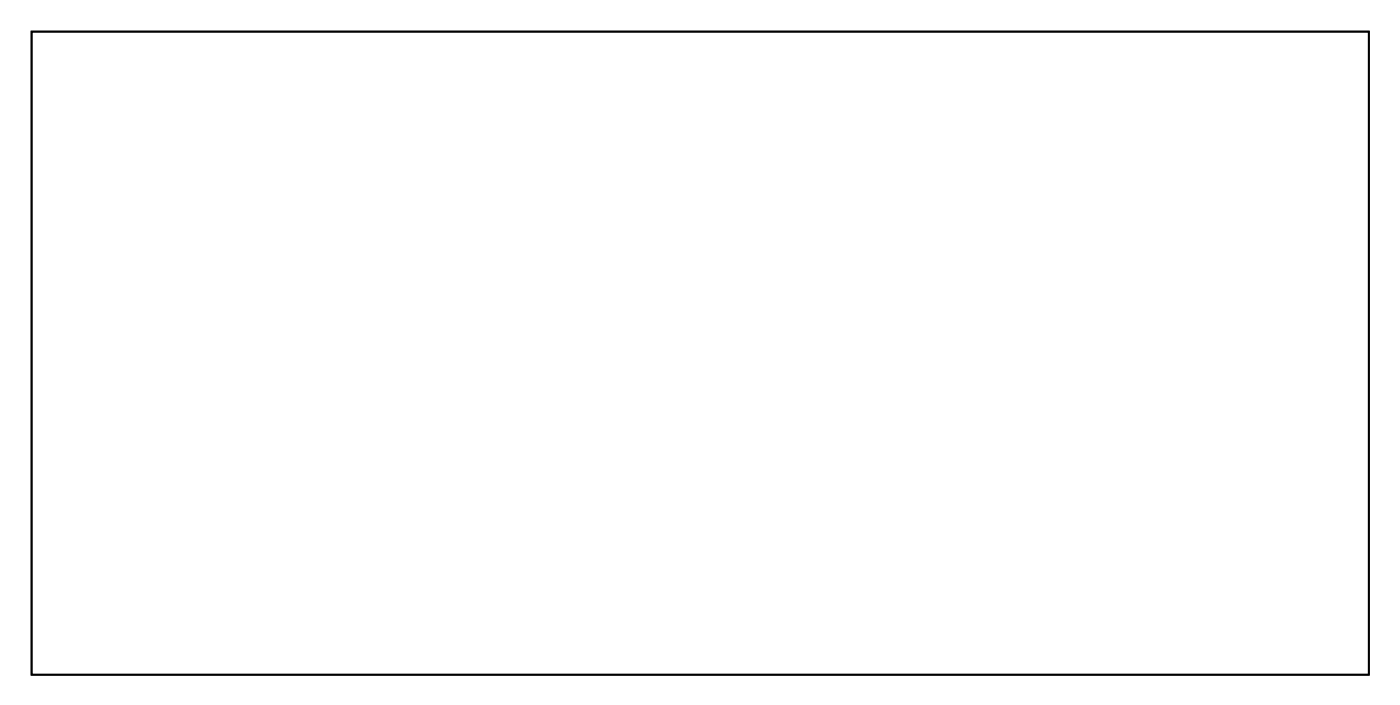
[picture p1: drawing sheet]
<svg xmlns="http://www.w3.org/2000/svg" width="161mm" height="81mm" viewBox="0 0 161 81" stroke-linecap="round" stroke-linejoin="round" font-family="sans-serif">
<path d="M3.6 3.6h154v74.1h-154z" fill="none" stroke="#000" stroke-width=".2"/>
<path d="M3.6 3.6h154v74.1h-154z" fill="none" stroke="#000" stroke-width=".12"/>
<circle cx="32.1" cy="17.5" r=".69" fill="#fff"/>
<circle cx="32.1" cy="17.5" r=".69" fill="none" stroke="#fff" stroke-width=".64" stroke-linecap="butt"/>
<circle cx="32.1" cy="20.1" r=".69" fill="#fff"/>
<circle cx="32.1" cy="20.1" r=".69" fill="none" stroke="#fff" stroke-width=".64" stroke-linecap="butt"/>
<circle cx="32.1" cy="22.6" r=".69" fill="#fff"/>
<circle cx="32.1" cy="22.6" r=".69" fill="none" stroke="#fff" stroke-width=".64" stroke-linecap="butt"/>
<circle cx="32.1" cy="25.2" r=".69" fill="#fff"/>
<circle cx="32.1" cy="25.2" r=".69" fill="none" stroke="#fff" stroke-width=".64" stroke-linecap="butt"/>
<circle cx="16.9" cy="17.5" r=".69" fill="#fff"/>
<circle cx="16.9" cy="17.5" r=".69" fill="none" stroke="#fff" stroke-width=".64" stroke-linecap="butt"/>
<circle cx="16.9" cy="20.1" r=".69" fill="#fff"/>
<circle cx="16.9" cy="20.1" r=".69" fill="none" stroke="#fff" stroke-width=".64" stroke-linecap="butt"/>
<circle cx="16.9" cy="22.6" r=".69" fill="#fff"/>
<circle cx="16.9" cy="22.6" r=".69" fill="none" stroke="#fff" stroke-width=".64" stroke-linecap="butt"/>
<circle cx="16.9" cy="25.2" r=".69" fill="#fff"/>
<circle cx="16.9" cy="25.2" r=".69" fill="none" stroke="#fff" stroke-width=".64" stroke-linecap="butt"/>
<circle cx="32.8" cy="13.1" r=".69" fill="#fff"/>
<circle cx="32.8" cy="13.1" r=".69" fill="none" stroke="#fff" stroke-width=".64" stroke-linecap="butt"/>
<circle cx="30.2" cy="13.1" r=".69" fill="#fff"/>
<circle cx="30.2" cy="13.1" r=".69" fill="none" stroke="#fff" stroke-width=".64" stroke-linecap="butt"/>
<circle cx="28" cy="13.1" r=".69" fill="#fff"/>
<circle cx="28" cy="13.1" r=".69" fill="none" stroke="#fff" stroke-width=".64" stroke-linecap="butt"/>
<circle cx="25.5" cy="13.1" r=".69" fill="#fff"/>
<circle cx="25.5" cy="13.1" r=".69" fill="none" stroke="#fff" stroke-width=".64" stroke-linecap="butt"/>
<circle cx="28" cy="29.6" r=".69" fill="#fff"/>
<circle cx="28" cy="29.6" r=".69" fill="none" stroke="#fff" stroke-width=".64" stroke-linecap="butt"/>
<circle cx="25.5" cy="29.6" r=".69" fill="#fff"/>
<circle cx="25.5" cy="29.6" r=".69" fill="none" stroke="#fff" stroke-width=".64" stroke-linecap="butt"/>
<circle cx="23.2" cy="29.6" r=".69" fill="#fff"/>
<circle cx="23.2" cy="29.6" r=".69" fill="none" stroke="#fff" stroke-width=".64" stroke-linecap="butt"/>
<circle cx="20.7" cy="29.6" r=".69" fill="#fff"/>
<circle cx="20.7" cy="29.6" r=".69" fill="none" stroke="#fff" stroke-width=".64" stroke-linecap="butt"/>
<circle cx="32.1" cy="58.2" r=".69" fill="#fff"/>
<circle cx="32.1" cy="58.2" r=".69" fill="none" stroke="#fff" stroke-width=".64" stroke-linecap="butt"/>
<circle cx="32.1" cy="60.7" r=".69" fill="#fff"/>
<circle cx="32.1" cy="60.7" r=".69" fill="none" stroke="#fff" stroke-width=".64" stroke-linecap="butt"/>
<circle cx="32.1" cy="63.3" r=".69" fill="#fff"/>
<circle cx="32.1" cy="63.3" r=".69" fill="none" stroke="#fff" stroke-width=".64" stroke-linecap="butt"/>
<circle cx="32.1" cy="65.8" r=".69" fill="#fff"/>
<circle cx="32.1" cy="65.8" r=".69" fill="none" stroke="#fff" stroke-width=".64" stroke-linecap="butt"/>
<circle cx="16.9" cy="58.2" r=".69" fill="#fff"/>
<circle cx="16.9" cy="58.2" r=".69" fill="none" stroke="#fff" stroke-width=".64" stroke-linecap="butt"/>
<circle cx="16.9" cy="60.7" r=".69" fill="#fff"/>
<circle cx="16.9" cy="60.7" r=".69" fill="none" stroke="#fff" stroke-width=".64" stroke-linecap="butt"/>
<circle cx="16.9" cy="63.3" r=".69" fill="#fff"/>
<circle cx="16.9" cy="63.3" r=".69" fill="none" stroke="#fff" stroke-width=".64" stroke-linecap="butt"/>
<circle cx="16.9" cy="65.8" r=".69" fill="#fff"/>
<circle cx="16.9" cy="65.8" r=".69" fill="none" stroke="#fff" stroke-width=".64" stroke-linecap="butt"/>
<circle cx="32.8" cy="53.7" r=".69" fill="#fff"/>
<circle cx="32.8" cy="53.7" r=".69" fill="none" stroke="#fff" stroke-width=".64" stroke-linecap="butt"/>
<circle cx="30.2" cy="53.7" r=".69" fill="#fff"/>
<circle cx="30.2" cy="53.7" r=".69" fill="none" stroke="#fff" stroke-width=".64" stroke-linecap="butt"/>
<circle cx="28" cy="53.7" r=".69" fill="#fff"/>
<circle cx="28" cy="53.7" r=".69" fill="none" stroke="#fff" stroke-width=".64" stroke-linecap="butt"/>
<circle cx="25.5" cy="53.7" r=".69" fill="#fff"/>
<circle cx="25.5" cy="53.7" r=".69" fill="none" stroke="#fff" stroke-width=".64" stroke-linecap="butt"/>
<circle cx="28" cy="70.2" r=".69" fill="#fff"/>
<circle cx="28" cy="70.2" r=".69" fill="none" stroke="#fff" stroke-width=".64" stroke-linecap="butt"/>
<circle cx="25.5" cy="70.2" r=".69" fill="#fff"/>
<circle cx="25.5" cy="70.2" r=".69" fill="none" stroke="#fff" stroke-width=".64" stroke-linecap="butt"/>
<circle cx="23.2" cy="70.2" r=".69" fill="#fff"/>
<circle cx="23.2" cy="70.2" r=".69" fill="none" stroke="#fff" stroke-width=".64" stroke-linecap="butt"/>
<circle cx="20.7" cy="70.2" r=".69" fill="#fff"/>
<circle cx="20.7" cy="70.2" r=".69" fill="none" stroke="#fff" stroke-width=".64" stroke-linecap="butt"/>
<circle cx="146.4" cy="58.2" r=".69" fill="#fff"/>
<circle cx="146.4" cy="58.2" r=".69" fill="none" stroke="#fff" stroke-width=".64" stroke-linecap="butt"/>
<circle cx="146.4" cy="60.7" r=".69" fill="#fff"/>
<circle cx="146.4" cy="60.7" r=".69" fill="none" stroke="#fff" stroke-width=".64" stroke-linecap="butt"/>
<circle cx="146.4" cy="63.3" r=".69" fill="#fff"/>
<circle cx="146.4" cy="63.3" r=".69" fill="none" stroke="#fff" stroke-width=".64" stroke-linecap="butt"/>
<circle cx="146.4" cy="65.8" r=".69" fill="#fff"/>
<circle cx="146.4" cy="65.8" r=".69" fill="none" stroke="#fff" stroke-width=".64" stroke-linecap="butt"/>
<circle cx="131.2" cy="58.2" r=".69" fill="#fff"/>
<circle cx="131.2" cy="58.2" r=".69" fill="none" stroke="#fff" stroke-width=".64" stroke-linecap="butt"/>
<circle cx="131.2" cy="60.7" r=".69" fill="#fff"/>
<circle cx="131.2" cy="60.7" r=".69" fill="none" stroke="#fff" stroke-width=".64" stroke-linecap="butt"/>
<circle cx="131.2" cy="63.3" r=".69" fill="#fff"/>
<circle cx="131.2" cy="63.3" r=".69" fill="none" stroke="#fff" stroke-width=".64" stroke-linecap="butt"/>
<circle cx="131.2" cy="65.8" r=".69" fill="#fff"/>
<circle cx="131.2" cy="65.8" r=".69" fill="none" stroke="#fff" stroke-width=".64" stroke-linecap="butt"/>
<circle cx="147.1" cy="53.7" r=".69" fill="#fff"/>
<circle cx="147.1" cy="53.7" r=".69" fill="none" stroke="#fff" stroke-width=".64" stroke-linecap="butt"/>
<circle cx="144.5" cy="53.7" r=".69" fill="#fff"/>
<circle cx="144.5" cy="53.7" r=".69" fill="none" stroke="#fff" stroke-width=".64" stroke-linecap="butt"/>
<circle cx="142.3" cy="53.7" r=".69" fill="#fff"/>
<circle cx="142.3" cy="53.7" r=".69" fill="none" stroke="#fff" stroke-width=".64" stroke-linecap="butt"/>
<circle cx="139.8" cy="53.7" r=".69" fill="#fff"/>
<circle cx="139.8" cy="53.7" r=".69" fill="none" stroke="#fff" stroke-width=".64" stroke-linecap="butt"/>
<circle cx="142.3" cy="70.2" r=".69" fill="#fff"/>
<circle cx="142.3" cy="70.2" r=".69" fill="none" stroke="#fff" stroke-width=".64" stroke-linecap="butt"/>
<circle cx="139.8" cy="70.2" r=".69" fill="#fff"/>
<circle cx="139.8" cy="70.2" r=".69" fill="none" stroke="#fff" stroke-width=".64" stroke-linecap="butt"/>
<circle cx="137.5" cy="70.2" r=".69" fill="#fff"/>
<circle cx="137.5" cy="70.2" r=".69" fill="none" stroke="#fff" stroke-width=".64" stroke-linecap="butt"/>
<circle cx="135" cy="70.2" r=".69" fill="#fff"/>
<circle cx="135" cy="70.2" r=".69" fill="none" stroke="#fff" stroke-width=".64" stroke-linecap="butt"/>
<circle cx="146.4" cy="17.5" r=".69" fill="#fff"/>
<circle cx="146.4" cy="17.5" r=".69" fill="none" stroke="#fff" stroke-width=".64" stroke-linecap="butt"/>
<circle cx="146.4" cy="20.1" r=".69" fill="#fff"/>
<circle cx="146.4" cy="20.1" r=".69" fill="none" stroke="#fff" stroke-width=".64" stroke-linecap="butt"/>
<circle cx="146.4" cy="22.6" r=".69" fill="#fff"/>
<circle cx="146.4" cy="22.6" r=".69" fill="none" stroke="#fff" stroke-width=".64" stroke-linecap="butt"/>
<circle cx="146.4" cy="25.2" r=".69" fill="#fff"/>
<circle cx="146.4" cy="25.2" r=".69" fill="none" stroke="#fff" stroke-width=".64" stroke-linecap="butt"/>
<circle cx="131.2" cy="17.5" r=".69" fill="#fff"/>
<circle cx="131.2" cy="17.5" r=".69" fill="none" stroke="#fff" stroke-width=".64" stroke-linecap="butt"/>
<circle cx="131.2" cy="20.1" r=".69" fill="#fff"/>
<circle cx="131.2" cy="20.1" r=".69" fill="none" stroke="#fff" stroke-width=".64" stroke-linecap="butt"/>
<circle cx="131.2" cy="22.6" r=".69" fill="#fff"/>
<circle cx="131.2" cy="22.6" r=".69" fill="none" stroke="#fff" stroke-width=".64" stroke-linecap="butt"/>
<circle cx="131.2" cy="25.2" r=".69" fill="#fff"/>
<circle cx="131.2" cy="25.2" r=".69" fill="none" stroke="#fff" stroke-width=".64" stroke-linecap="butt"/>
<circle cx="147.1" cy="13.1" r=".69" fill="#fff"/>
<circle cx="147.1" cy="13.1" r=".69" fill="none" stroke="#fff" stroke-width=".64" stroke-linecap="butt"/>
<circle cx="144.5" cy="13.1" r=".69" fill="#fff"/>
<circle cx="144.5" cy="13.1" r=".69" fill="none" stroke="#fff" stroke-width=".64" stroke-linecap="butt"/>
<circle cx="142.3" cy="13.1" r=".69" fill="#fff"/>
<circle cx="142.3" cy="13.1" r=".69" fill="none" stroke="#fff" stroke-width=".64" stroke-linecap="butt"/>
<circle cx="139.8" cy="13.1" r=".69" fill="#fff"/>
<circle cx="139.8" cy="13.1" r=".69" fill="none" stroke="#fff" stroke-width=".64" stroke-linecap="butt"/>
<circle cx="142.3" cy="29.6" r=".69" fill="#fff"/>
<circle cx="142.3" cy="29.6" r=".69" fill="none" stroke="#fff" stroke-width=".64" stroke-linecap="butt"/>
<circle cx="139.8" cy="29.6" r=".69" fill="#fff"/>
<circle cx="139.8" cy="29.6" r=".69" fill="none" stroke="#fff" stroke-width=".64" stroke-linecap="butt"/>
<circle cx="137.5" cy="29.6" r=".69" fill="#fff"/>
<circle cx="137.5" cy="29.6" r=".69" fill="none" stroke="#fff" stroke-width=".64" stroke-linecap="butt"/>
<circle cx="135" cy="29.6" r=".69" fill="#fff"/>
<circle cx="135" cy="29.6" r=".69" fill="none" stroke="#fff" stroke-width=".64" stroke-linecap="butt"/>
<circle cx="123.4" cy="24.7" r=".74" fill="#fff"/>
<circle cx="123.4" cy="24.7" r=".74" fill="none" stroke="#fff" stroke-width=".76" stroke-linecap="butt"/>
<circle cx="41.9" cy="37.4" r=".74" fill="#fff"/>
<circle cx="41.9" cy="37.4" r=".74" fill="none" stroke="#fff" stroke-width=".76" stroke-linecap="butt"/>
<circle cx="41.9" cy="42.5" r=".74" fill="#fff"/>
<circle cx="41.9" cy="42.5" r=".74" fill="none" stroke="#fff" stroke-width=".76" stroke-linecap="butt"/>
<circle cx="41.9" cy="45" r=".74" fill="#fff"/>
<circle cx="41.9" cy="45" r=".74" fill="none" stroke="#fff" stroke-width=".76" stroke-linecap="butt"/>
<circle cx="123.4" cy="57.7" r=".74" fill="#fff"/>
<circle cx="123.4" cy="57.7" r=".74" fill="none" stroke="#fff" stroke-width=".76" stroke-linecap="butt"/>
<circle cx="41.9" cy="39.9" r=".74" fill="#fff"/>
<circle cx="41.9" cy="39.9" r=".74" fill="none" stroke="#fff" stroke-width=".76" stroke-linecap="butt"/>
<circle cx="123.4" cy="34.9" r=".74" fill="#fff"/>
<circle cx="123.4" cy="34.9" r=".74" fill="none" stroke="#fff" stroke-width=".76" stroke-linecap="butt"/>
<circle cx="123.4" cy="27.2" r=".74" fill="#fff"/>
<circle cx="123.4" cy="27.2" r=".74" fill="none" stroke="#fff" stroke-width=".76" stroke-linecap="butt"/>
<circle cx="123.4" cy="29.8" r=".74" fill="#fff"/>
<circle cx="123.4" cy="29.8" r=".74" fill="none" stroke="#fff" stroke-width=".76" stroke-linecap="butt"/>
<circle cx="123.4" cy="32.3" r=".74" fill="#fff"/>
<circle cx="123.4" cy="32.3" r=".74" fill="none" stroke="#fff" stroke-width=".76" stroke-linecap="butt"/>
<circle cx="123.4" cy="40" r=".74" fill="#fff"/>
<circle cx="123.4" cy="40" r=".74" fill="none" stroke="#fff" stroke-width=".76" stroke-linecap="butt"/>
<circle cx="123.4" cy="37.4" r=".74" fill="#fff"/>
<circle cx="123.4" cy="37.4" r=".74" fill="none" stroke="#fff" stroke-width=".76" stroke-linecap="butt"/>
<circle cx="123.4" cy="42.5" r=".74" fill="#fff"/>
<circle cx="123.4" cy="42.5" r=".74" fill="none" stroke="#fff" stroke-width=".76" stroke-linecap="butt"/>
<circle cx="123.4" cy="55.2" r=".74" fill="#fff"/>
<circle cx="123.4" cy="55.2" r=".74" fill="none" stroke="#fff" stroke-width=".76" stroke-linecap="butt"/>
<circle cx="123.4" cy="52.7" r=".74" fill="#fff"/>
<circle cx="123.4" cy="52.7" r=".74" fill="none" stroke="#fff" stroke-width=".76" stroke-linecap="butt"/>
<circle cx="123.4" cy="47.6" r=".74" fill="#fff"/>
<circle cx="123.4" cy="47.6" r=".74" fill="none" stroke="#fff" stroke-width=".76" stroke-linecap="butt"/>
<circle cx="123.4" cy="50.1" r=".74" fill="#fff"/>
<circle cx="123.4" cy="50.1" r=".74" fill="none" stroke="#fff" stroke-width=".76" stroke-linecap="butt"/>
<circle cx="123.4" cy="45" r=".74" fill="#fff"/>
<circle cx="123.4" cy="45" r=".74" fill="none" stroke="#fff" stroke-width=".76" stroke-linecap="butt"/>
<path d="M41.1 36.6h1.5v1.6h-1.5z" fill="#fff"/>
<path d="M41.1 36.6h1.5v1.6h-1.5z" fill="none" stroke="#fff" stroke-width=".64"/>
<path d="M122.6 23.9h1.6v1.6h-1.6z" fill="#fff"/>
<path d="M122.6 23.9h1.6v1.6h-1.6z" fill="none" stroke="#fff" stroke-width=".64"/>
</svg>
